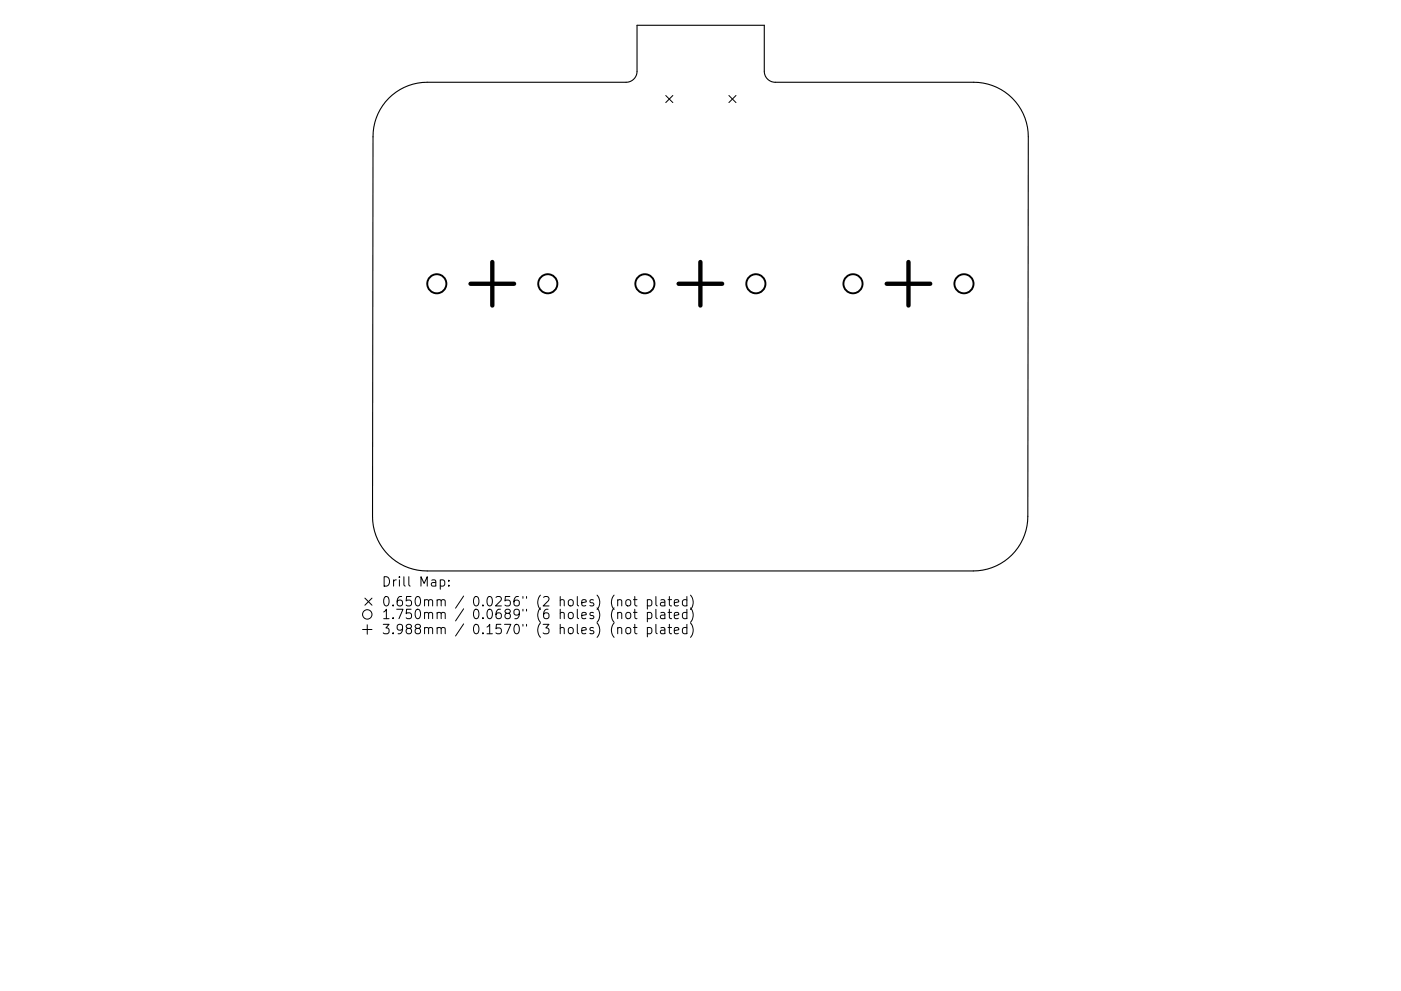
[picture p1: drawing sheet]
<svg xmlns="http://www.w3.org/2000/svg" width="297mm" height="210mm" viewBox="0 0 297 210" stroke-linecap="round" stroke-linejoin="round" font-family="sans-serif">
<defs><g id="words">
<g font-size="2.8">
<text x="80.9" y="124.5">Drill Map:</text>
<text x="80.9" y="128.7">0.650mm / 0.0256&quot; (2 holes) (not plated)</text>
<text x="80.9" y="131.4">1.750mm / 0.0689&quot; (6 holes) (not plated)</text>
<text x="80.9" y="134.6">3.988mm / 0.1570&quot; (3 holes) (not plated)</text>
</g>
</g></defs>
<path d="M82.4 20.8a11.5 11.5 0 0 1 8.2-3.3h42.1a2.32 2.32 0 0 0 2.4-2.4v-9.7h26.9v9.7a2.33 2.33 0 0 0 2.4 2.4h42.1a11.6 11.6 0 0 1 11.5 11.5l-.1 80.6a11.6 11.6 0 0 1-11.5 11.5h-115.8a11.5 11.5 0 0 1-11.6-11.5l.1-80.6a11.5 11.5 0 0 1 3.3-8.2z" fill="none" stroke="#000" stroke-width=".23"/>
<g fill="none" stroke="#000" stroke-width=".21">
<path d="M141.2 20.3l1.5 1.5M142.7 20.3l-1.5 1.5M154.5 20.3l1.5 1.5M156 20.3l-1.5 1.5M76.9 133.6h2M77.4 126.9l1.5 1.5M77.9 132.6v2M78.9 126.9l-1.5 1.5M93.3 123.1l.6-.1 .4 .4v.6l-.2 .3h-.8M95.2 124.2v.2M95.2 123.1v.2M131 127.4l.3-.2 .4 .1 .1 1.3"/>
<path d="M131 130.1a.5 .5 0 0 1 .8 .1v1.1M131 133.3a.5 .5 0 0 1 .8 .1v1.1M132.8 127.4l.3-.2a.54 .54 0 0 1 .6 .4l-.1 .8a.54 .54 0 0 1-.5 .2 .54 .54 0 0 1-.4-.4zM132.8 130.1a.54 .54 0 0 1 .5-.2 .54 .54 0 0 1 .4 .4l-.1 .8a.54 .54 0 0 1-.5 .2 .54 .54 0 0 1-.4-.4zM132.8 133.3a.54 .54 0 0 1 .5-.2 .54 .54 0 0 1 .4 .4l-.1 .8a.54 .54 0 0 1-.5 .2 .54 .54 0 0 1-.4-.4zM134.3 127.2h.8M134.3 129.9h.8M134.3 133.1h.8M134.6 126.6v1.7l.1 .2 .4 .1M134.6 129.3v1.7l.1 .2 .4 .1M134.6 132.5v1.7l.1 .2 .4 .1M137.3 127.3l.5-.1 .4 .4v.6l-.2 .3h-.7"/>
<path d="M137.3 130l.5-.1 .4 .4v.6l-.2 .3h-.7M137.3 133.2l.5-.1 .4 .4v.6l-.2 .3h-.7M137.3 127.2v2M137.3 129.9v2M137.3 133.1v2M139.1 126.6v1.7l.2 .3M139.1 129.3v1.7l.2 .3M139.1 132.5v1.7l.2 .3M140.1 127.3h.8l.1 1.3M140.1 130h.8l.1 1.3M140.1 133.2h.8l.1 1.3M141 127.7l-.7 .1a.39 .39 0 0 0-.3 .4 .39 .39 0 0 0 .3 .4l.7-.1"/>
<path d="M141 130.4l-.7 .1a.39 .39 0 0 0-.3 .4 .39 .39 0 0 0 .3 .4l.7-.1M141 133.6l-.7 .1a.39 .39 0 0 0-.3 .4 .39 .39 0 0 0 .3 .4l.7-.1M141.6 127.2h.8M141.6 129.9h.8M141.6 133.1h.8M141.9 126.6v1.7l.1 .2 .4 .1M141.9 129.3v1.7l.1 .2 .4 .1M141.9 132.5v1.7l.1 .2 .4 .1M143 127.9l.9-.2-.1-.4-.5-.1-.3 .3 .1 1h.7M143 130.6l.9-.2-.1-.4-.5-.1-.3 .3 .1 1h.7M143 133.8l.9-.2-.1-.4-.5-.1-.3 .3 .1 1h.7M145.6 127.3l-.5-.1-.4 .4v.6l.2 .3h.7"/>
<path d="M145.6 130l-.5-.1-.4 .4v.6l.2 .3h.7M145.6 133.2l-.5-.1-.4 .4v.6l.2 .3h.7M145.6 126.6v2M145.6 129.3v2M145.6 132.5v2M146.4 126.3a2.29 2.29 0 0 1 0 3M146.4 129a2.29 2.29 0 0 1 0 3M146.4 132.2a2.29 2.29 0 0 1 0 3"/>
<circle cx="77.9" cy="130.4" r="1"/>
</g>
<g fill="none" stroke="#000" stroke-width=".41">
<circle cx="92.6" cy="60.2" r="2.03"/>
<circle cx="116.1" cy="60.2" r="2.03"/>
<circle cx="136.7" cy="60.2" r="2.03"/>
<circle cx="160.3" cy="60.2" r="2.03"/>
<circle cx="180.8" cy="60.2" r="2.03"/>
<circle cx="204.4" cy="60.2" r="2.03"/>
</g>
<path d="M104.4 55.6v9.2M148.5 55.6v9.2M192.6 55.6v9.2M99.8 60.2h9.2M143.9 60.2h9.2M188 60.2h9.2" fill="none" stroke="#000" stroke-width=".92"/>
<use href="#words"/>
</svg>
